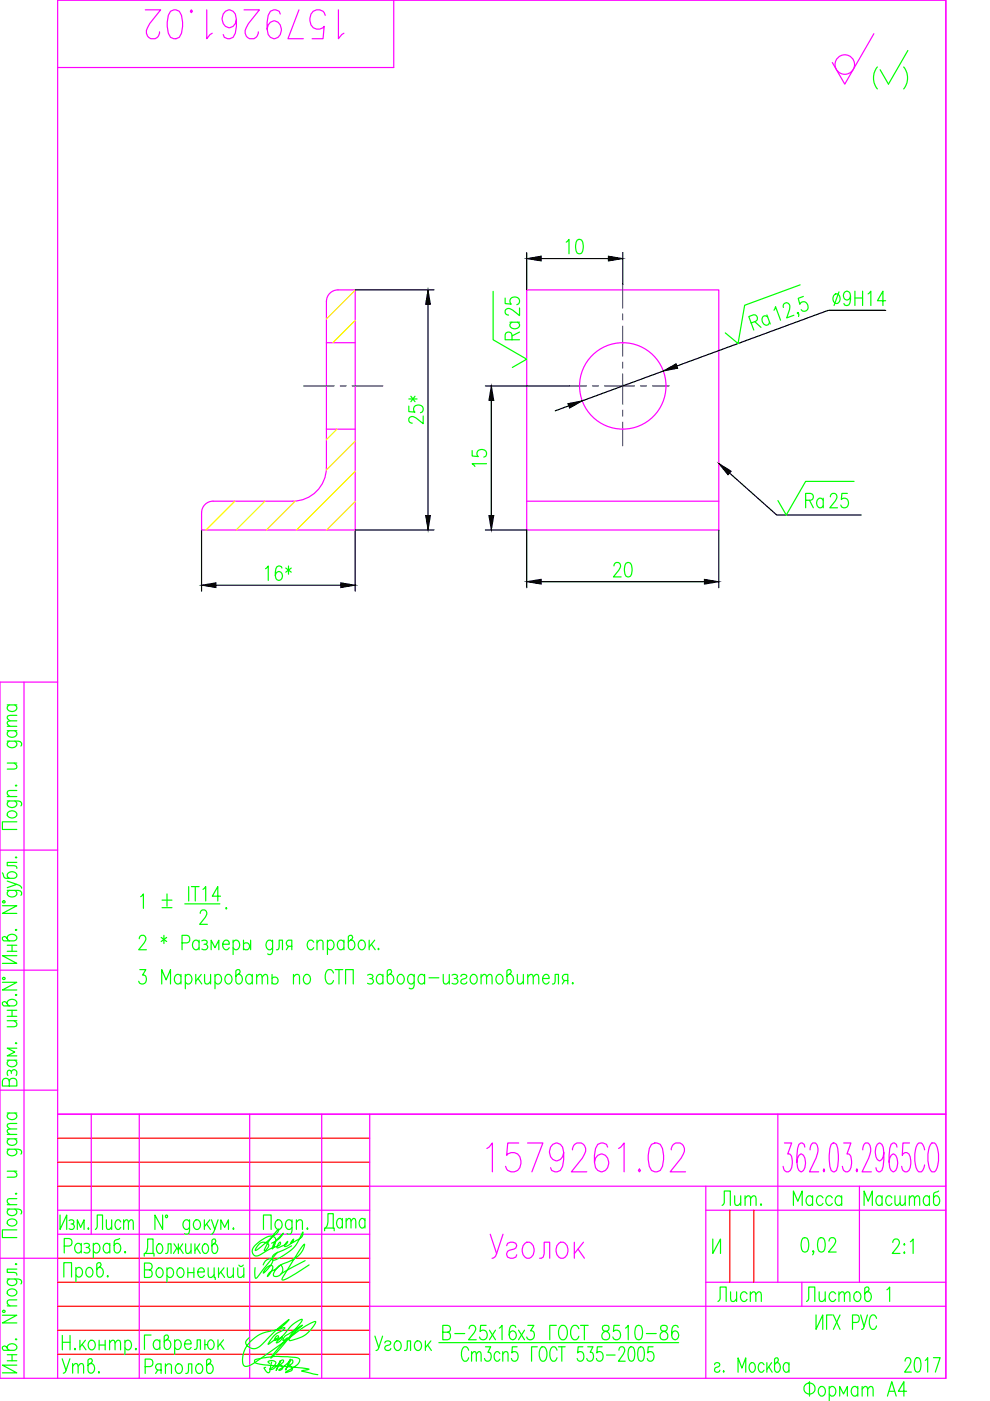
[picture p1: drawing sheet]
<svg xmlns="http://www.w3.org/2000/svg" width="210mm" height="297mm" viewBox="0 0 210 297" stroke-linecap="round" stroke-linejoin="round" font-family="sans-serif">
<defs><g id="words">
<g font-size="10.6" fill="#f0f">
<text x="29.6" y="9.5">1579261.02</text>
<text x="102" y="249.8">1579261.02</text>
</g>
<text font-size="9.3" fill="#f0f" x="102.7" y="268.1">Уголок</text>
<text font-size="8.4" fill="#0f0" x="184.1" y="20.1">( )</text>
<text font-size="7.1" fill="#0f0" x="67.7" y="262.1">Дата</text>
<g font-size="6.6" fill="#0f0">
<text x="118.9" y="55">10</text>
<text x="157.7" y="71.3">Ra</text>
<text x="111.1" y="73.4" transform="rotate(-90 111.1 73.4)">Ra</text>
<text x="90.7" y="91" transform="rotate(-90 90.7 91)">25*</text>
<text x="104.1" y="100.2" transform="rotate(-90 104.1 100.2)">15</text>
<text x="169.7" y="109">Ra</text>
<text x="151.7" y="256.8">Лит.</text>
<text x="166.9" y="256.8">Масса</text>
<text x="182" y="256.8">Масштаб</text>
<text x="151" y="277.3">Лист</text>
<text x="12" y="292.5">Утв.</text>
<text x="190.5" y="292.1">2017</text>
</g>
<text font-size="6.6" fill="#f0f" x="169.7" y="277.3">Листов</text>
<g font-size="6.2" fill="#0f0">
<text x="55" y="124.2">16*</text>
<text x="128.8" y="123.5">20</text>
<text x="19" y="261.8">Лист</text>
</g>
<text font-size="3.1" fill="#0f0" x="46.6" y="194">.</text>
</g></defs>
<g fill="none" stroke="#f0f" stroke-width=".25">
<path d="M83.5 .1v14.2h-71.3M185.3 7.2l-6.2 10.6-2.6-4.5M200.5 .1v292.1M69.2 72.7h6.1M70.1 62l1-.5h.6h3.6v50.9h-32.6v-3.7a2.46 2.46 0 0 1 2.5-2.4h16.9a7.1 7.1 0 0 0 7.1-7.2v-35.2a2.49 2.49 0 0 1 .9-1.9zM111.7 61.5h40.7v50.9h-40.7zM69.2 91h6.1M111.7 106.3h40.7M5.1 144.6v147.6M12.2 144.6h-12.2v147.6h200.5M0 180.2h12.2M0 205.7h12.2"/>
<path d="M0 231.1h12.2M12.2 236.2h188.3M19.3 236.2v25.5M29.5 236.2v56M52.9 236.2v56M68.2 236.2v56M78.4 236.2v56M164.9 236.2v35.7M12.2 256.6h66.2M78.4 251.5h122.1M149.6 256.6h50.9M149.6 251.5v40.7"/>
<path d="M166.3 242.3h1.6l-.9 2.4h.4a3.2 3.2 0 0 1 .2 3.5l-.4 .3h-.5l-.4-.3-.3-.9M170.6 243.2l-.1-.6-.4-.3h-.3l-.4 .3a9 9 0 0 0 0 5.6l.5 .3a2.4 2.4 0 0 0 .7-3l-.2-.5-.6-.3-.4 .3-.4 1.4M171.8 243.8a1.72 1.72 0 0 1 .5-1.5h.6a2.04 2.04 0 0 1 .4 2.4l-1.7 3.8h2M174.7 247.9l.1 .3-.1 .3-.1-.3zM176.2 242.6l.4-.3h.3l.4 .3a9.2 9.2 0 0 1 0 5.6l-.4 .3h-.3l-.4-.3a9.2 9.2 0 0 1 0-5.6zM178.9 242.3h1.5l-.8 2.4h.4a3.3 3.3 0 0 1 .1 3.5l-.4 .3h-.4l-.4-.3-.3-.9M181.7 247.9l.1 .3-.1 .3-.2-.3zM182.2 251.5v20.4M182.9 243.8a1.8 1.8 0 0 1 .6-1.5h.5a2.01 2.01 0 0 1 .5 2.4l-1.7 3.8h1.9M187.4 244.4l-.4 1.4-.6 .3a2.4 2.4 0 0 1-.7-2.9l.3-.6 .4-.3 .6 .3a8.1 8.1 0 0 1 0 5.6l-.4 .3h-.3l-.4-.3-.2-.6M190.2 243.2l-.2-.6-.4-.3h-.3l-.4 .3a10.7 10.7 0 0 0-.3 5l.3 .6 .6 .3a2.4 2.4 0 0 0 .7-3l-.3-.5-.6-.3-.4 .3-.3 .5-.1 .9M192.8 242.3h-1.4l-.1 2.7 .1-.3 .5-.3h.4a2.24 2.24 0 0 1 .8 2.3l-.4 1.5-.4 .3h-.4l-.5-.3-.2-.9"/>
<path d="M196 243.8l-.1-.6a1 1 0 0 0-1.1-.9 5.7 5.7 0 0 0 0 6.2h.6l.2-.3 .4-1.2M197.6 242.3a1.24 1.24 0 0 1 1.2 1.5 5.5 5.5 0 0 1-.7 4.7 1.24 1.24 0 0 1-1.2-1.5 5.5 5.5 0 0 1 .7-4.7zM0 266.8h12.2M12.2 261.7h66.2M78.4 277h122.1M149.6 271.9h50.9M12.2 292.2v-292.1h188.3v292.1"/>
<circle cx="179.1" cy="13.7" r="2.07"/>
<circle cx="132" cy="81.8" r="9.2"/>
</g>
<g fill="none" stroke="#000" stroke-width=".25">
<path d="M111.7 53.5v8M114.7 54.8h14.3M132 53.5v6.8M75.3 61.5h16.7M90.8 64.5v44.8M140.6 78.7l-17.2 6.3M187.8 65.8h-12.2l-32.1 11.8M102.9 81.8h17.9M104.2 84.9v24.4M120.6 86l-2.9 1.1M42.7 112.4v12.9M92 112.4h-16.7v12.9"/>
<path d="M102.9 112.4h8.8v12.2M152.4 112.4v12.2M154.7 100.3l10 8.9h17.9M45.8 124.1h26.5M114.7 123.3h34.7"/>
</g>
<g fill="#000" stroke="#000" stroke-width=".21">
<path d="M111.7 54.8l3-.5v1zM129 54.3l3 .5-3 .5zM90.8 61.5l.5 3h-1.1zM140.6 78.7l2.7-1.6 .4 1zM104.2 81.8l.5 3.1h-1zM120.4 85.6l3-.6-2.6 1.5zM90.2 109.3h1.1l-.5 3.1zM103.7 109.3h1l-.5 3.1zM152.4 98.3l2.6 1.6-.7 .8zM42.7 124.1l3.1-.5v1zM72.3 123.6l3 .5-3 .5zM111.7 123.3l3-.5v1z"/>
<path d="M149.4 122.8l3 .5-3 .5z"/>
</g>
<g fill="none" stroke="#00f" stroke-width=".25">
<path d="M132 60.3v5M132 66.6v1.2M132 69.1v6.4M132 76.8v1.2M132 79.3v6.4M64.4 81.8h6.5M72.1 81.8h1.3M74.7 81.8h6.5M120.8 81.8h3.5M125.6 81.8h1.3M128.2 81.8h6.3M132 86.9v1.3"/>
<path d="M132 89.5v5M135.8 81.8h1.3M138.3 81.8h3.6"/>
</g>
<g fill="none" stroke="#0f0" stroke-width=".25">
<path d="M104.6 61.8v10.2l7.1 4.2-3.1 1.7M107.1 63.2v1.2l1.3 .1a.89 .89 0 0 1-.2-1.1 .89 .89 0 0 1 1.1-.4 .83 .83 0 0 1 .8 .7 .83 .83 0 0 1-.5 .9M166.1 65.2v-.6l.6-.4a.96 .96 0 0 1 .7 1.4l-.6 1.8 1.5-.6M169.3 66.3l-.1 .2-.2-.1 .1-.2a.63 .63 0 0 1 .2 .9M169.7 60.4l-11.8 4.3-1.4 8.1-2.7-2.2M170.3 62.9l-1.1 .4 .4 1.2a.89 .89 0 0 1 1-.5 .89 .89 0 0 1 .7 .8 .83 .83 0 0 1-.3 1.1 .83 .83 0 0 1-1.1-.2M177 62.4a.65 .65 0 0 1 1 .3 1.02 1.02 0 0 1-.8 1.6 1.2 1.2 0 0 1-.2-1.9zM177.9 61.9l-1.1 2.9M180.3 62.7a.8 .8 0 0 1-.8 .9 .97 .97 0 0 1-.7-1 .97 .97 0 0 1 .8-.9l.4 .2a2.58 2.58 0 0 1 0 2.7 .65 .65 0 0 1-1.1-.3M181.3 61.7v3.1M181.3 63.2h1.6M182.9 61.7v3.1"/>
<path d="M184.1 62.3l.5-.6v3.1M187.8 63.8h-1.8l1.2-2.1v3.1M179.7 104.6h-1.2l-.1 1.3a.89 .89 0 0 1 1.1-.2 .89 .89 0 0 1 .4 1.1 .83 .83 0 0 1-.7 .9 .83 .83 0 0 1-.9-.6M181.1 102.1h-10.3l-4.1 7.1-1.8-3.1M1.5 157.1l2.8 .2 .3 .3-.2 .6M1.5 154.9h2.1M1.5 154h2.1M1.5 149.5h2.1M2 157.1a.68 .68 0 0 0-.5 .7 .68 .68 0 0 0 .5 .6 1.02 1.02 0 0 0 1.6-.8l-.5-.5M2 154.9a.68 .68 0 0 0-.5 .7 .68 .68 0 0 0 .5 .6 1.02 1.02 0 0 0 1.6-.8l-.5-.5M2 149.5a.68 .68 0 0 0-.5 .6 .68 .68 0 0 0 .5 .6 1.02 1.02 0 0 0 1.6-.8l-.5-.4M3.6 152.8l-1.9 .1-.2 .5 .6 .6"/>
<path d="M3.6 151.7l-1.9 .1-.2 .4 .6 .6M1.5 169.8l2.8 .1 .3 .4-.2 .6M1.5 168.9h2.1M1.5 161.8h2.1M1.7 172.3a1.09 1.09 0 0 1 1.1-.4 1.09 1.09 0 0 1 .8 .9 1.07 1.07 0 0 1-1.2 .6 1.07 1.07 0 0 1-.9-.9zM2 169.8a.68 .68 0 0 0-.5 .7 .68 .68 0 0 0 .5 .6 1.02 1.02 0 0 0 1.6-.8l-.5-.5M3 161.8l.6 .6-.2 .5-1.9 .2M3.3 166.6l.1-.2 .2 .2-.2 .1zM3.6 174.2h-3.1v1.7h3.1M3.6 167.6l-1.9 .1-.2 .6 .6 .6M.5 192h3.1l-3.1 1.7h3.1M.5 185.1l.5 1 2 .1a.66 .66 0 0 0 .6-.6 .66 .66 0 0 0-.5-.7 .93 .93 0 0 0-1.1 0 .93 .93 0 0 0-.3 1.1l.3 .2"/>
<path d="M1.5 199a1.02 1.02 0 0 1 1.1-.9 1.02 1.02 0 0 1 1 .9l-.6 .5h-2.2l-.3-.4v-.3l.5-.2 .2 .1 .8 .8M1.5 188.8l2.8 .1 .3 .3-.2 .6M1.5 186.8l2.1 .7-2.1 .7M2 188.8a.68 .68 0 0 0-.5 .6 .68 .68 0 0 0 .5 .7 1.02 1.02 0 0 0 1.6-.9l-.5-.4M3.3 197.2l.1-.2 .2 .2-.2 .1zM3.3 181.8l.1-.1 .2 .1-.2 .1zM3.6 187.5l.5 .2 .5 .6M3.6 182.8h-2.1v.7l1.9 .2 .2 .4M29.5 199l.3-.5 .7-.2a.95 .95 0 0 1 .1 1.6l-1.2 1.5h1.6M29.8 190.1l.6-.6v3.1M34.2 198.8l1.1 .8M34.4 190.8h2.1"/>
<path d="M34.4 192.4h2.1M34.8 198.3v1.8M35.3 198.8l-1.1 .8M35.4 189.5v2.6M38.6 199.9h1a.83 .83 0 0 0 .7-.8 .83 .83 0 0 0-.7-.8h-1v3.1M39.2 191.6h7.4M40 188v3M40.6 188h1.6M41.4 188v3M42.2 199.8a.68 .68 0 0 0-.6-.5 .68 .68 0 0 0-.7 .5 1.02 1.02 0 0 0 .8 1.6l.5-.5M42.2 199.3v2.1M42.4 193.7l.3-.6 .7-.2a.95 .95 0 0 1 .1 1.6l-1.2 1.5h1.7"/>
<path d="M42.8 199.5a.74 .74 0 0 1 1.2 .3l-.4 .4h-.3M43 188.6l.6-.6v3M46.8 190h-1.8l1.2-2v3M49.4 199.8l.5-.5a1.02 1.02 0 0 1 .9 1 1.02 1.02 0 0 1-.9 1.1l-.5-.5M49.4 199.3v3.1M51.6 199.3v2.1M53.1 199.3v2.1M57.8 199.8a.68 .68 0 0 0-.6-.5 .68 .68 0 0 0-.7 .5 1.02 1.02 0 0 0 .8 1.6l.5-.5M57.8 199.3l-.1 2.8-.4 .3-.6-.2M66.5 199.8a.67 .67 0 0 0-.6-.5 .67 .67 0 0 0-.7 .5 1.02 1.02 0 0 0 .9 1.6l.4-.5M67.2 199.9l.6-.6 .6 .2 .1 1.9M67.2 199.3v2.1"/>
<path d="M69.4 199.8a.68 .68 0 0 1 .7-.5 .68 .68 0 0 1 .6 .5 1.02 1.02 0 0 1-.8 1.6l-.5-.5M69.4 199.3v3.1M72.9 199.8a.68 .68 0 0 0-.6-.5 .68 .68 0 0 0-.7 .5 1.02 1.02 0 0 0 .9 1.6l.4-.5M72.9 199.3v2.1M74.3 199.3a1.02 1.02 0 0 1 1 1 1.02 1.02 0 0 1-1 1.1l-.4-.6v-2.2l.3-.3h.3l.3 .5-.1 .2-.8 .8M76.3 199.5a.65 .65 0 0 1 1 .3 1.02 1.02 0 0 1-.8 1.6 1.2 1.2 0 0 1-.2-1.9zM78.3 199.3v2.1M79.4 199.3l-1.1 1.5M.5 208.3h3.1l-3.1 1.6h3.1M1.5 212.8a1.02 1.02 0 0 1 1-.9 1.02 1.02 0 0 1 1.1 .9l-.6 .5h-2.2l-.3-.4v-.3l.4-.3 .3 .2 .8 .8M1.5 216.4h2.1M1.5 214.2h2.1"/>
<path d="M1.5 215.5h2.1M1.5 200.4h2.1M1.5 201.7h2.1M2.6 200.4v1.3M2.6 214.2v1.3M3 216.4l.6 .6-.2 .6-1.9 .1M3.3 210.9l.1-.1 .2 .1-.2 .2zM3.6 202.6h-3.1l3.1 1.7h-3.1M29.6 205.6h1.3l-.7 1.1h.4a.96 .96 0 0 1 .4 1.4 .96 .96 0 0 1-1.5 .2l-.1-.3M34.3 208.6v-3l.9 2.2 1-2.2v3M38.4 207a.68 .68 0 0 0-.7-.4 .68 .68 0 0 0-.6 .4 .92 .92 0 0 0-.1 1.2 .92 .92 0 0 0 1.1 .3l.3-.3M38.4 206.6v2"/>
<path d="M39.3 207a.68 .68 0 0 1 .6-.4 .68 .68 0 0 1 .7 .4 1.02 1.02 0 0 1-.8 1.6l-.5-.4M39.3 206.6v3M41.5 206.6v2M42 207.5l.8 1.1M42.7 206.6l-1.2 1.4M43.4 206.6l.1 1.9 .6 .1 .6-.6M43.6 200.2a.6 .6 0 0 1 .5 .6 .6 .6 0 0 1-.5 .6l-.8-.2M44.7 206.6v2M44.8 201.4v-2.1l.8 1.6 .8-1.6v2.1M45.6 207a.68 .68 0 0 1 .6-.4 .68 .68 0 0 1 .7 .4 1.02 1.02 0 0 1-.9 1.6l-.4-.4M45.6 206.6v3M47.2 200.2h1.4a.68 .68 0 0 0-.4-.8 .68 .68 0 0 0-.9 .4 1.02 1.02 0 0 0 .8 1.6l.5-.5"/>
<path d="M48 206.7a.82 .82 0 0 1 1 .1 .82 .82 0 0 1 .2 1 .83 .83 0 0 1-.9 .8 1.19 1.19 0 0 1-.3-1.9zM50.5 206.6a1.02 1.02 0 0 1 .9 1 1.02 1.02 0 0 1-.9 1l-.5-.6v-2.1l.3-.3h.4l.2 .4-.1 .3-.8 .7M51.6 200.2a.75 .75 0 0 1 1.2 0 .75 .75 0 0 1-.4 1.2h-.4l-.4-.3M53.5 207a.68 .68 0 0 0-.7-.4 .68 .68 0 0 0-.6 .4 .92 .92 0 0 0 0 1.2 .92 .92 0 0 0 1.1 .3l.2-.3M53.5 206.6v2M54.4 207.2l.6-.6 .5 .1 .1 1.9M54.4 206.6v2M55.6 207.2l.6-.6 .4 .1 .1 1.9M57.7 207.5a.75 .75 0 0 1 1.2 0 .75 .75 0 0 1-.4 1.1h-.5l-.3-.3M57.7 206.6v2M58.6 201.4l.5-.2 .1-1.9h.7v2.1M61.2 200.6l-.5 .8"/>
<path d="M61.9 200.6h-.7l-.3-.1a.67 .67 0 0 1 .3-1.2h.7v2.1M62.2 207.2l.6-.6 .6 .1 .1 1.9M62.2 206.6v2M64.7 206.7a.82 .82 0 0 1 .9 .1 .82 .82 0 0 1 .2 1 .83 .83 0 0 1-.9 .8 1.19 1.19 0 0 1-.2-1.9zM70.7 206.3a.82 .82 0 0 0-.8-.8 .82 .82 0 0 0-.8 .8 1.93 1.93 0 0 0 .6 2.3 .87 .87 0 0 0 1-.7M71.1 205.6h1.6M71.9 205.6v3M73.3 208.6v-3h1.6v3M77.9 206.7a.73 .73 0 0 1 1.2 .3l-.4 .5h-.3M78.7 207.5a.6 .6 0 0 1 .5 .5 .6 .6 0 0 1-.5 .6l-.8-.1M78.7 200.2l.9 1.2M80.3 201.1l.1 .1-.1 .2-.2-.2z"/>
<path d="M81.2 207a.68 .68 0 0 0-.7-.4 .68 .68 0 0 0-.6 .4 .92 .92 0 0 0 0 1.2 .92 .92 0 0 0 1.1 .3l.2-.3M81.2 206.6v2M82.6 206.6a1.02 1.02 0 0 1 .9 1 1.02 1.02 0 0 1-.9 1l-.5-.6v-2.1l.4-.3h.3l.2 .4-.1 .3-.8 .7M84.6 206.7a.82 .82 0 0 1 .9 .1 .82 .82 0 0 1 .2 1 .83 .83 0 0 1-.9 .8 1.19 1.19 0 0 1-.2-1.9zM87.8 207l-.2-.3a.82 .82 0 0 0-1 .1 .82 .82 0 0 0-.2 1 .83 .83 0 0 0 .9 .8l.5-.4M87.8 206.6l-.1 2.8a.59 .59 0 0 1-.9 .1M90 207a.68 .68 0 0 0-.6-.4 .68 .68 0 0 0-.7 .4 .92 .92 0 0 0 0 1.2 .92 .92 0 0 0 1.1 .3l.2-.3M90 206.6v2M91 207.3h2M94 206.6l.1 1.9 .6 .1 .6-.6M95.3 206.6v2M95.8 206.7a.73 .73 0 0 1 1.2 .3l-.3 .5h-.4"/>
<path d="M96.7 207.5a.6 .6 0 0 1 .4 .5 .6 .6 0 0 1-.4 .6l-.9-.1M97.7 207a.68 .68 0 0 1 .6-.4 .68 .68 0 0 1 .7 .4l-.4 .5-.5 .1a.56 .56 0 0 0-.3 .9 .73 .73 0 0 0 1.2-.3M100 206.7a.82 .82 0 0 1 1 .1 .82 .82 0 0 1 .2 1 .83 .83 0 0 1-.9 .8 1.19 1.19 0 0 1-.3-1.9zM102 207.2l.6-.6 .4 .1 .2 1.9M102 206.6v2M103.2 207.2l.5-.6 .5 .1 .1 1.9M105.5 206.7a.82 .82 0 0 1 .9 .1 .82 .82 0 0 1 .3 1 .83 .83 0 0 1-1 .8 1.19 1.19 0 0 1-.2-1.9zM107.9 206.6a1.02 1.02 0 0 1 1 1 1.02 1.02 0 0 1-1 1l-.4-.6v-2.1l.3-.3h.4l.2 .4-.1 .3-.8 .7M109.7 206.6l.1 1.9 .6 .1 .6-.6M111 206.6v2M111.9 207.2l.6-.6 .4 .1 .2 1.9M111.9 206.6v2"/>
<path d="M113.1 207.2l.5-.6 .5 .1 .1 1.9M115 207.5h1.4a.67 .67 0 0 0-.4-.9 .67 .67 0 0 0-.8 .4 1.02 1.02 0 0 0 .8 1.6l.4-.4M117.1 208.6l.5-.1 .1-1.9h.7v2M119.7 207.9l-.5 .7M120.4 207.9l-.9-.1a.68 .68 0 0 1 .2-1.2h.7v2M121.4 208.3l.1 .2-.1 .1-.1-.1zM1.5 224.8h2.1M1.5 236h2.1M2 236a.68 .68 0 0 0-.5 .6 .68 .68 0 0 0 .5 .7 1.02 1.02 0 0 0 1.6-.9l-.5-.4M2 229.2a.75 .75 0 0 0-.8-.6 .75 .75 0 0 0-.7 .6v1.1h3.1v-1.1a.83 .83 0 0 0-.8-.6 .83 .83 0 0 0-.8 .6v1.1M2 224.8l-.5 .5a1.02 1.02 0 0 0 1 .9 1.02 1.02 0 0 0 1.1-.9l-.5-.5M2.4 227.2a.6 .6 0 0 1 .6-.4 .6 .6 0 0 1 .6 .4l-.2 .8"/>
<path d="M2.4 227.6v-.4l-.4-.3a.73 .73 0 0 0-.3 1.1M3.3 221.2l.1-.1 .2 .1-.2 .1zM3.6 239.4l-1.9 .1-.2 .4 .6 .6M3.6 238.2l-1.9 .1-.2 .5 .6 .6M3.6 222.2h-2.1l1.6 .9-1.6 .8h2.1M1.5 256.3l2.8 .2 .3 .3-.2 .6M1.5 243.7l2.8 .1 .3 .3-.2 .6M1.5 255.4h2.1M1.5 248.3h2.1M1.5 241.5h2.1M1.5 240.5h2.1M1.7 258.8a1.09 1.09 0 0 1 1.1-.3 1.09 1.09 0 0 1 .8 .9 1.07 1.07 0 0 1-1.2 .5 1.07 1.07 0 0 1-.9-.9z"/>
<path d="M2 256.3a.68 .68 0 0 0-.5 .7 .68 .68 0 0 0 .5 .6 1.02 1.02 0 0 0 1.6-.8l-.5-.5M2 243.7a.68 .68 0 0 0-.5 .6 .68 .68 0 0 0 .5 .6 1.02 1.02 0 0 0 1.6-.8l-.5-.4M2 241.5a.67 .67 0 0 0-.5 .6 .67 .67 0 0 0 .5 .6 1.02 1.02 0 0 0 1.6-.8l-.5-.4M3 248.3l.6 .6-.2 .6-1.9 .1M3.3 253.1l.1-.1 .2 .1-.2 .1zM3.6 254.1l-1.9 .2-.2 .5 .6 .6M12.7 257.6v3.1l1.4-3.1v3.1M14.7 258.8a.61 .61 0 0 1 1 .3l-.3 .4h-.3M15.4 259.5a.62 .62 0 0 1 .4 .6 .62 .62 0 0 1-.4 .6l-.7-.2M34.5 257.6v3.1l-1.6-3.1v3.1M40.2 259.1l-.5-.5a1.02 1.02 0 0 0-.9 1 1.02 1.02 0 0 0 .9 1.1l.5-.5M40.2 258.6l-.1 2.8-.4 .3-.6-.2"/>
<path d="M41.3 258.8l.3-.2a1.02 1.02 0 0 1 .9 1 1.02 1.02 0 0 1-.9 1.1 1.2 1.2 0 0 1-.3-1.9zM43.3 258.6v2.1M43.8 259.5l.8 1.2M44.5 258.6l-1.2 1.5M44.8 258.6l.7 2.1 .7-2.1M58.7 258.8l.2-.2a1.02 1.02 0 0 1 .9 1 1.02 1.02 0 0 1-.9 1.1 1.2 1.2 0 0 1-.2-1.9zM61.9 259.1l-.5-.5a1.02 1.02 0 0 0-.9 1 1.02 1.02 0 0 0 .9 1.1l.5-.5M61.9 258.6l-.1 2.8-.4 .3-.5-.2M62.8 259.2l.6-.6 .6 .2 .1 1.9M62.8 258.6v2.1M.5 278.9h3.1l-3.1 1.6h3.1M1.5 271.2l2.8 .1 .3 .3-.2 .6"/>
<path d="M1.5 276.9h2.1M1.7 273.6a1.09 1.09 0 0 1 1.1-.3 1.09 1.09 0 0 1 .8 .9 1.07 1.07 0 0 1-1.2 .6 1.07 1.07 0 0 1-.9-.9zM2 271.2a.68 .68 0 0 0-.5 .6 .68 .68 0 0 0 .5 .7 1.02 1.02 0 0 0 1.6-.9l-.5-.4M3.3 268l.1-.1 .2 .1-.2 .1zM3.6 260.8h-3.1v1.6h3.1M3.6 275.6l-1.9 .1-.2 .6 .6 .6M3.6 269.1h-2.1v.7l1.9 .1 .2 .5M13.5 270.8v-3.1h1.7v3.1M13.6 264.2h1.1a.83 .83 0 0 0 .6-.8 .83 .83 0 0 0-.6-.8h-1.1v3M16.1 269.2a.68 .68 0 0 1 .6-.5 .68 .68 0 0 1 .7 .5 1.02 1.02 0 0 1-.8 1.6l-.5-.5M16.1 268.7v3.1M16.4 260.7v-2.1l.7 1.6 .7-1.6v2.1"/>
<path d="M17.2 264.1a.68 .68 0 0 0-.6-.5 .68 .68 0 0 0-.7 .5 1.02 1.02 0 0 0 .9 1.5l.4-.4M17.2 263.6v2M17.8 263.8a.74 .74 0 0 1 1.2 .3l-.4 .4h-.3M18.5 268.9a.82 .82 0 0 1 1 .1 .82 .82 0 0 1 .2 .9 .83 .83 0 0 1-.9 .9 1.19 1.19 0 0 1-.3-1.9zM18.6 264.5a.6 .6 0 0 1 .5 .6 .6 .6 0 0 1-.5 .5l-.8-.1M19.8 264.1a.68 .68 0 0 1 .6-.5 .68 .68 0 0 1 .7 .5 1.02 1.02 0 0 1-.8 1.5l-.5-.4M19.8 263.6v3.1M21 268.7a1.02 1.02 0 0 1 .9 1 1.02 1.02 0 0 1-.9 1.1l-.5-.6v-2.2l.4-.3h.3l.2 .4-.1 .3-.8 .8M22.8 270.5l.2 .1-.2 .2-.1-.2zM23.3 264.1a.68 .68 0 0 0-.7-.5 .68 .68 0 0 0-.6 .5 1.02 1.02 0 0 0 .8 1.5l.5-.4M23.3 263.6v2M25.4 262.6l-1.1 .4-.1 2.1a.66 .66 0 0 0 .6 .6 .66 .66 0 0 0 .7-.5 .93 .93 0 0 0 0-1.1 .93 .93 0 0 0-1.1-.3l-.2 .3"/>
<path d="M26.5 265.4l.1 .1-.1 .1-.1-.1zM30.6 266.3v-.5h2v.5M30.6 269.2h1.1a.83 .83 0 0 1 .6 .8 .83 .83 0 0 1-.6 .8h-1.1v-3h1.1a.74 .74 0 0 1 .6 .7 .74 .74 0 0 1-.6 .7M30.8 265.8a3.4 3.4 0 0 0 .5-3.1h1.1v3.1M33.4 269a.65 .65 0 0 1 1.1 .2 1.03 1.03 0 0 1-.8 1.6 1.2 1.2 0 0 1-.3-1.8zM33.5 263.9l.2-.2a1.07 1.07 0 0 1 .9 .8 1.07 1.07 0 0 1-.4 1.1l-.2 .2a1.07 1.07 0 0 1-.9-.8 1.07 1.07 0 0 1 .4-1.1zM35.1 265.8l.4-.2 .1-1.9h.7v2.1M35.4 269.2a.68 .68 0 0 1 .6-.4 .68 .68 0 0 1 .7 .4 1.03 1.03 0 0 1-.8 1.6l-.5-.4M35.4 268.8v3.1M36.9 263.7l.9 1.3 .9-1.3M37.5 264.6l-.7 1.2M37.8 263.7v2.1"/>
<path d="M37.8 269a.65 .65 0 0 1 1.1 .2 1.03 1.03 0 0 1-.8 1.6 1.2 1.2 0 0 1-.3-1.8zM38.1 264.6l.7 1.2M39.4 263.7l.1 1.9 .5 .2 .5-.6M39.8 269.8h1.3M39.8 268.8v2M40.5 263.7v2.1M41.1 268.8v2M41.3 263.7v2.1M41.7 264.6l.8 1.2M41.9 269.7h1.4a.68 .68 0 0 0-.4-.9 .68 .68 0 0 0-.9 .4 1.03 1.03 0 0 0 .9 1.6l.4-.4M42.4 263.7l-1.1 1.5M43.2 263.9l.2-.2a1.07 1.07 0 0 1 .9 .8 1.07 1.07 0 0 1-.4 1.1l-.2 .2a1.07 1.07 0 0 1-.9-.8 1.07 1.07 0 0 1 .4-1.1z"/>
<path d="M44.1 268.8l.1 1.9 .6 .1 .6-.5M45.3 263.7a1.07 1.07 0 0 1 .9 .8 1.07 1.07 0 0 1-.3 1.1l-.2 .2a.63 .63 0 0 1-.8-.6v-2.2l.3-.3h.4l.1 .1a.75 .75 0 0 1-.6 1.1l-.2 .3M45.4 268.8v2h.2v.5M45.5 260.7l-.2 .5-.6 .5M46.3 268.8v2M46.8 269.7l.8 1.1M46.8 260.7v-2.1l.8 1.6 .8-1.6v2.1M47.5 268.8l-1.2 1.5M48.2 268.8l.1 1.9 .6 .1 .6-.5M49.5 268.8v2M49.5 260.4l.1 .1-.1 .2-.1-.2zM50.4 268.8l.1 1.9 .6 .1 .6-.5"/>
<path d="M50.6 268.2a.5 .5 0 0 0 .5 .3 .5 .5 0 0 0 .5-.3M51.7 268.8v2M55 263.8a1.24 1.24 0 0 1 2 .3l-.6 .9-.3 .2a11 11 0 0 1 3-4.6v.3l-.4 .6-3.6 3-.9 .6 .1-.5zM55.8 268.2a1.53 1.53 0 0 1 2-1.2 4.5 4.5 0 0 1-2 2.9 1.97 1.97 0 0 1 1.9-1.5h.1a2.85 2.85 0 0 1-1.1 2.2l.5-.8 1.3-.7 .5-.6a.46 .46 0 0 1 .6-.2 .46 .46 0 0 1 .3 .5 1.35 1.35 0 0 1-.4 1.5 1.35 1.35 0 0 1-1.5 .1 3.2 3.2 0 0 1 2.1-2.5 5.8 5.8 0 0 0 4.4-3.8v-.3l-1.2 1.6-3.4 5.5-.1 .4 .1 .1a8.2 8.2 0 0 0 3.2-1.6l2.4-1.6M55.9 260.7v-3.1h1.6v3.1M57.6 263.6a4.7 4.7 0 0 0 2.5-2.1l-.3 .2a5.6 5.6 0 0 0-2.1 3v.1a2.4 2.4 0 0 0 .6-2.4 1.81 1.81 0 0 0-2.4 .2l-1.8 1.4a1.25 1.25 0 0 0-.7 1.2 1.25 1.25 0 0 0 .9 1.1 5.6 5.6 0 0 0 2.6-1.3l2.3-1 .2-.2v-.4l-.3 .2-.4 .7a.2 .2 0 0 0 .1 .3 .2 .2 0 0 0 .3-.1l.9-.4a1.12 1.12 0 0 0 1-.9l-.3 .2a.57 .57 0 0 0-.3 .9 2.25 2.25 0 0 0 1.9-1.6l-.6 .9 1.3-.7a1.47 1.47 0 0 0 1.2-1.7v.1a9.3 9.3 0 0 1-6.3 5.9l-.2-.3a1.5 1.5 0 0 1 1.3-1.4l2.8-1.4M58.9 265.5l-4.6 5.5-.3-.4 .1-1.8M64.7 267.3l-5.2 2.8M65.2 260.4l.1 .1-.1 .2-.1-.2zM151.1 262.7v3.1l1.7-3.1v3.1M170.2 262.5l.6-.1a1.47 1.47 0 0 1 .7 1.8l-.4 1.1-.5 .2a1.49 1.49 0 0 1-.7-1.8zM172.5 265.3l-.1 .2-.1-.2 .1-.1a.64 .64 0 0 1-.1 .8"/>
<path d="M173 278.8v3.1l1.4-3.1v3.1M173.7 262.5l.6-.1a1.49 1.49 0 0 1 .7 1.8l-.4 1.1-.6 .2a1.49 1.49 0 0 1-.7-1.8zM175.8 263.1l.2-.6 .7-.1a.95 .95 0 0 1 .1 1.6l-1.1 1.5h1.6M176.5 278.8h-1.2v3.1M176.7 278.8l1.4 3.1M178.1 278.8l-1.4 3.1M182.5 278.8l.7 2.5M183.9 278.8l-.8 2.8-.4 .3M185.8 279.5a.71 .71 0 0 0-.7-.7 .71 .71 0 0 0-.7 .7 2.09 2.09 0 0 0 .5 2.4 .77 .77 0 0 0 .9-.8M188 273.5l.6-.6v3M189.3 263.4l.2-.6 .7-.1a.95 .95 0 0 1 .1 1.6l-1.1 1.5h1.6M191.7 263.7l.2 .2-.2 .1-.1-.1z"/>
<path d="M191.7 265.5l.2 .1-.2 .2-.1-.2zM193 263.3l.6-.6v3.1M1.5 285.8a1.02 1.02 0 0 1 1.1-.9 1.02 1.02 0 0 1 1 .9l-.6 .5h-2.2l-.3-.4v-.3l.5-.2 .2 .1 .8 .8M1.5 287.2h2.1M1.5 288.5h2.1M2.6 287.2v1.3M3.3 284l.1-.1 .2 .1-.2 .1zM3.6 289.4h-3.1l3.1 1.7h-3.1M13.2 283.1v3.1M13.2 284.6h1.6M14.8 283.1v3.1M16.9 284.2v2"/>
<path d="M18.1 284.2l-1.2 1.4M19 284.3a.65 .65 0 0 1 1.1 .3 1.02 1.02 0 0 1-.8 1.6 1.2 1.2 0 0 1-.3-1.9zM21 284.2v2M22.3 284.2v2M23.2 284.7l.6-.5 .5 .1 .1 1.9M23.2 284.2v2M24.4 284.7l.6-.5 .4 .1 .2 1.9M26.5 284.6a.67 .67 0 0 1 .6-.5 .67 .67 0 0 1 .7 .5 1.02 1.02 0 0 1-.8 1.6l-.5-.4M26.5 284.2v3M28.8 285.9l.1 .1-.1 .2-.1-.2zM30.8 289.7h1a.83 .83 0 0 0 .6-.8 .83 .83 0 0 0-.6-.8h-1v3.1M32 283.1h-1.4v3"/>
<path d="M33.5 290.5l-.5 .7M33.9 284.5a.68 .68 0 0 0-.7-.4 .68 .68 0 0 0-.6 .4 .93 .93 0 0 0 0 1.1 .93 .93 0 0 0 1.1 .4l.2-.3M33.9 284.1v2M34.2 290.5h-.7l-.3-.2a.68 .68 0 0 1 .3-1.1h.7v2M35.1 289.7l.6-.5 .5 .1 .2 1.9M35.1 289.2v2M35.3 284.1a1.02 1.02 0 0 1 .9 1 1.02 1.02 0 0 1-.9 1l-.5-.6v-2.2l.4-.2h.3l.3 .4-.2 .3-.8 .7M37 284.5a.68 .68 0 0 1 .7-.4 .68 .68 0 0 1 .6 .4 1.02 1.02 0 0 1-.8 1.6l-.5-.4M37 284.1v3M37.5 289.3a.82 .82 0 0 1 1 .1 .82 .82 0 0 1 .2 .9 .82 .82 0 0 1-.9 .9 1.19 1.19 0 0 1-.3-1.9zM39.1 284.9h1.4a.68 .68 0 0 0-.4-.8 .68 .68 0 0 0-.9 .4 1.02 1.02 0 0 0 .9 1.6l.4-.4M39.4 291.2l.4-.1 .2-1.9h.7v2"/>
<path d="M41.2 286.1l.5-.1 .1-1.9h.7v2M41.8 289.3a.82 .82 0 0 1 1 .1 .82 .82 0 0 1 .2 .9 .82 .82 0 0 1-.9 .9 1.19 1.19 0 0 1-.3-1.9zM43.4 285.1h.6a.89 .89 0 0 1 .8-1 1.09 1.09 0 0 1 .6 1.1 1.09 1.09 0 0 1-.8 .9 1.01 1.01 0 0 1-.6-1M43.4 284.1v2M44.3 289.2a1.02 1.02 0 0 1 .9 1 1.02 1.02 0 0 1-.9 1l-.5-.6v-2.2l.4-.3h.3l.2 .5-.1 .3-.8 .7M46.2 284.1v2M46.7 284.9l.8 1.2M47.4 284.1l-1.2 1.4M57.2 289.1l-.3-.3a.99 .99 0 0 1 1.6 .2l-.5 .8-.8 .4v.2a2.83 2.83 0 0 0 2.2-1.7v-.2l-.8 2.1 .2-.7a1.93 1.93 0 0 1 1.1-1.6l.2 .1a1.09 1.09 0 0 1-.8 .9 .62 .62 0 0 1 .6 .7 .62 .62 0 0 1-.7 .5l-.1-.1a6.7 6.7 0 0 0 2.5-2.2l-1.1 2.2 1.2-2a.35 .35 0 0 1 .5 .1 .35 .35 0 0 1-.2 .5l-.5 .4-.5 .1 .8 .4a.54 .54 0 0 1 .1 .6 .54 .54 0 0 1-.5 .3l-.9 .2 2.3-1.5 .6-.7a.68 .68 0 0 0 0-.8 .68 .68 0 0 0-.8-.2 19.7 19.7 0 0 0-8.6 .6 .52 .52 0 0 0 .5 .7l1.7 .3 9 .8 .3 .1-1.6 .4 3.5 .8M57.6 288.8l-.5 2.2h-.3l-.4-.3-.4-.6 .3-.2M58.5 282.1l1.9-.6-.4 .5a5.8 5.8 0 0 0-3.2 3l1.9-1.2a.31 .31 0 0 0 .4-.3 .31 .31 0 0 0-.4-.4 .31 .31 0 0 0-.2 .4l-.3 .5 .1 .2 1.5-.7a1.21 1.21 0 0 1-1.1 1.2l-.1-.1 .2-.3 1.4-1.3a7.9 7.9 0 0 1 3.7-3.3l.2 .2a9.3 9.3 0 0 1-3.8 3.5l-.3 .8 .9-.5-2.7 3.1-.8 1.1 1.1-.9 2.3-2.8a8.6 8.6 0 0 1 3.3-3.2l-.2 .2a9.5 9.5 0 0 0-2.6 2.9l.1 .1a6.5 6.5 0 0 0 5.5-4l-.9 .3-1.5 .8-8.7 6.4-2.1 1.4-1 .5a.87 .87 0 0 1-1-.1 .87 .87 0 0 1-.3-1 6.8 6.8 0 0 1 6.3-6.4 6 6 0 0 0 3.6-2.3h-.1a46.5 46.5 0 0 0-6.1 5.7 1.74 1.74 0 0 1-1.8 .4 1.74 1.74 0 0 1-1.2-1.5l.7-.7M79.5 283.3l.8 2.4"/>
<path d="M81.1 283.3l-.9 2.7-.5 .3M81.6 284.7a.68 .68 0 0 1 .6-.4 .68 .68 0 0 1 .7 .4l-.4 .5-.6 .1a.56 .56 0 0 0-.2 .9 .73 .73 0 0 0 1.2-.3M83.9 284.4a.82 .82 0 0 1 .9 .1 .82 .82 0 0 1 .3 1 .83 .83 0 0 1-1 .8 1.19 1.19 0 0 1-.2-1.9zM85.8 286.3l.4-.1 .1-1.9h.7v2M88.2 284.4a.82 .82 0 0 1 1 .1 .82 .82 0 0 1 .2 1 .83 .83 0 0 1-1 .8 1.19 1.19 0 0 1-.2-1.9zM90.2 284.3v2M90.7 285.2l.8 1.1M91.4 284.3l-1.2 1.4M93 284.7h50.9M93.9 282.5h1a.83 .83 0 0 1 .6 .8 .83 .83 0 0 1-.6 .8h-1v-3.1h1a.74 .74 0 0 1 .6 .7 .74 .74 0 0 1-.6 .8M96.4 282.7h2.1M99.4 286.3l-.1-.3a.69 .69 0 0 0-.9-.5 2.16 2.16 0 0 0 0 3.1 .78 .78 0 0 0 1-.7"/>
<path d="M99.5 281.7l.2-.6 .7-.1a.95 .95 0 0 1 .1 1.6l-1.2 1.5h1.7M100 287.1l.5-.5 .4 .1 .1 1.9M100 286.6v2M101 287.1l.5-.5 .4 .1 .1 1.9M102.9 285.5h1.1l-.6 1.2h.3a1.14 1.14 0 0 1-.2 1.9 .65 .65 0 0 1-.8-.6M103.1 281h-1.2l-.1 1.3a.89 .89 0 0 1 1.1-.2 .89 .89 0 0 1 .4 1.1 .83 .83 0 0 1-.7 .9 .83 .83 0 0 1-.9-.6M103.8 282l1.3 2.1M105.1 282l-1.3 2.1M105.9 281.6l.5-.6v3.1M106 287l-.4-.4h-.3a1.26 1.26 0 0 0 0 2h.3l.4-.4M106.6 287.1l.5-.5 .5 .1 .1 1.9M106.6 286.6v2"/>
<path d="M109.4 281.4a.65 .65 0 0 0-1.1-.3 2.85 2.85 0 0 0 0 2.8 .67 .67 0 0 0 1.1-.3 .87 .87 0 0 0-.1-1 .87 .87 0 0 0-1-.3l-.3 .7M109.6 285.5h-1l-.1 1.4a.69 .69 0 0 1 .7-.3 .69 .69 0 0 1 .5 .4 .95 .95 0 0 1 .1 1.2 .95 .95 0 0 1-1.2 .3l-.2-.5M109.9 282l1.3 2.1M111.2 282l-1.3 2.1M111.9 281h1.3l-.7 1.2h.3a.96 .96 0 0 1 .4 1.4 .96 .96 0 0 1-1.4 .2l-.1-.3M113.9 285.5h-1.2v3.1M114.7 285.7l.2-.2a.95 .95 0 0 1 1.1 1.2 2.01 2.01 0 0 1-.7 1.9 .77 .77 0 0 1-.9-.7 2.44 2.44 0 0 1 .3-2.2zM118 281h-1.4v3.1M118.1 286.3l-.1-.3a.69 .69 0 0 0-.8-.5 2.16 2.16 0 0 0 0 3.1 .78 .78 0 0 0 .9-.7M118.4 285.5h1.4M118.9 281.1l.2-.1a1.34 1.34 0 0 1 1.2 1.9 .95 .95 0 0 1-.4 .9 .95 .95 0 0 1-1 .1 2.17 2.17 0 0 1 0-2.8zM119.1 285.5v3.1"/>
<path d="M122.7 281.7a.82 .82 0 0 0-.8-.7 .82 .82 0 0 0-.8 .7 1.93 1.93 0 0 0 .6 2.4 .87 .87 0 0 0 1-.8M123.1 281h1.6M123.6 285.5h-1l-.1 1.4a.7 .7 0 0 1 1.2 .1 .95 .95 0 0 1 0 1.2 .95 .95 0 0 1-1.1 .3l-.2-.5M123.9 281v3.1M124.6 285.5h1.1l-.6 1.2h.3a1.13 1.13 0 0 1-.2 1.9 .64 .64 0 0 1-.8-.6M127.7 285.5h-1l-.2 1.4a.7 .7 0 0 1 1.3 .1 .95 .95 0 0 1 0 1.2 .95 .95 0 0 1-1.1 .3l-.3-.5M127.8 281.1a.69 .69 0 0 0 .3 1.1 .99 .99 0 0 1 1.1 .7 .99 .99 0 0 1-.5 1.2 .89 .89 0 0 1-1.1-.7 .89 .89 0 0 1 .7-1.1l.5-.1a.62 .62 0 0 0 .3-.7 .62 .62 0 0 0-.4-.5zM128.6 287.3h1.8M131.2 286.3l.1-.5a.67 .67 0 0 1 1-.1 .67 .67 0 0 1 0 1l-1.2 1.9h1.5M131.3 281h-1.1l-.1 1.3a.89 .89 0 0 1 1.1-.2 .89 .89 0 0 1 .4 1.1 .83 .83 0 0 1-.7 .9 .83 .83 0 0 1-1-.6M132.6 281.6l.6-.6v3.1M133.5 285.7l.5-.2a1.58 1.58 0 0 1 .6 1.8l-.3 1.2-.5 .1a1.58 1.58 0 0 1-.6-1.7z"/>
<path d="M134.9 281.1l.6-.1a1.48 1.48 0 0 1 .7 1.7l-.3 1.2-.6 .2a1.49 1.49 0 0 1-.7-1.8zM135.5 285.7l.5-.2a1.56 1.56 0 0 1 .6 1.8l-.3 1.2-.5 .1a1.56 1.56 0 0 1-.6-1.7zM137 282.7h2.1M138.5 285.5h-1.1l-.1 1.4a.69 .69 0 0 1 .7-.3 .69 .69 0 0 1 .6 .4 .95 .95 0 0 1 0 1.2 .95 .95 0 0 1-1.2 .3l-.2-.5M140.2 281.1a.69 .69 0 0 0 .2 1.1 .99 .99 0 0 1 1.1 .7 .99 .99 0 0 1-.5 1.2 .89 .89 0 0 1-1.1-.7 .89 .89 0 0 1 .8-1.1l.4-.1a.62 .62 0 0 0 .4-.7 .62 .62 0 0 0-.5-.5zM143.8 281.4a.65 .65 0 0 0-1.1-.3 2.85 2.85 0 0 0 0 2.8 .66 .66 0 0 0 1.1-.3 .87 .87 0 0 0 0-1 .87 .87 0 0 0-1.1-.3l-.3 .7M151.5 289.3a.57 .57 0 0 1 .6-.4 .57 .57 0 0 1 .5 .4l-.3 .5-.5 .1a.6 .6 0 0 0-.2 .9 .62 .62 0 0 0 1-.3M153.4 290.7v.2zM156.5 290.9v-3l.8 2.2 .8-2.2v3M159.1 289l.5-.1a1.26 1.26 0 0 1 0 2h-.3a1.3 1.3 0 0 1-.2-1.9zM162 289.3l-.4-.4h-.3a1.26 1.26 0 0 0 0 2h.3l.4-.4M162.6 288.9v2"/>
<path d="M163 289.8l.7 1.1M163.6 288.9l-1 1.5M164.6 288.9h.3a1.26 1.26 0 0 1 0 2 .61 .61 0 0 1-.7-.5v-2.2l.3-.3 .4 .1a.74 .74 0 0 1-.5 1l-.2 .3M167.3 289.3l-.4-.4h-.3a1.26 1.26 0 0 0 0 2h.3l.4-.4M167.3 288.9v2M171.6 292.9v3.1M173.8 294.1a.65 .65 0 0 1 1.1 .3 1.03 1.03 0 0 1-.8 1.6 1.2 1.2 0 0 1-.3-1.9zM175.8 294.4a.68 .68 0 0 1 .7-.5 .68 .68 0 0 1 .6 .5 1.03 1.03 0 0 1-.8 1.6l-.5-.4M175.8 294v3M178 296v-2l.8 1.6 .9-1.6v2M180.8 280.4h.9a.86 .86 0 0 0 .5-.8 .86 .86 0 0 0-.5-.8h-.9v3.1M181.9 294.4a.67 .67 0 0 0-.7-.5 .67 .67 0 0 0-.6 .5 1.03 1.03 0 0 0 .8 1.6l.5-.4"/>
<path d="M181.9 294v2M182.8 294.5l.6-.5 .4 .1 .2 1.9M182.8 294v2M184 294.5l.5-.5 .5 .1 .1 1.9M188.2 296l.9-3.1 .9 3.1M188.5 295h1.2M192.2 295h-1.7l1.1-2.1v3.1"/>
<circle cx=".8" cy="191.2" r=".26"/>
<circle cx=".8" cy="207.5" r=".26"/>
<circle cx="35.3" cy="257.9" r=".26"/>
<circle cx=".8" cy="278.1" r=".26"/>
<circle cx="171.6" cy="294.4" r="1.19"/>
</g>
<path d="M75.3 61.5l-6.1 6.1M75.3 67.9l-4.7 4.8M71.4 91l-2.2 2.2M75.3 93.5l-6.1 6.1M75.3 99.9l-12.4 12.5M49.8 106.3l-6.1 6.1M56.2 106.3l-6.1 6.1M62.6 106.2l-6.1 6.2M75.3 106.3l-6 6.1" fill="none" stroke="#ff0" stroke-width=".25"/>
<path d="M12.2 241.3h66.2M12.2 246.4h66.2M12.2 251.5h66.2M154.7 256.6v15.3M159.8 256.6v15.3M12.2 266.8h66.2M12.2 271.9h66.2M12.2 277h66.2M12.2 282h66.2M12.2 287.1h66.2" fill="none" stroke="#f00" stroke-width=".25"/>
<use href="#words"/>
</svg>
